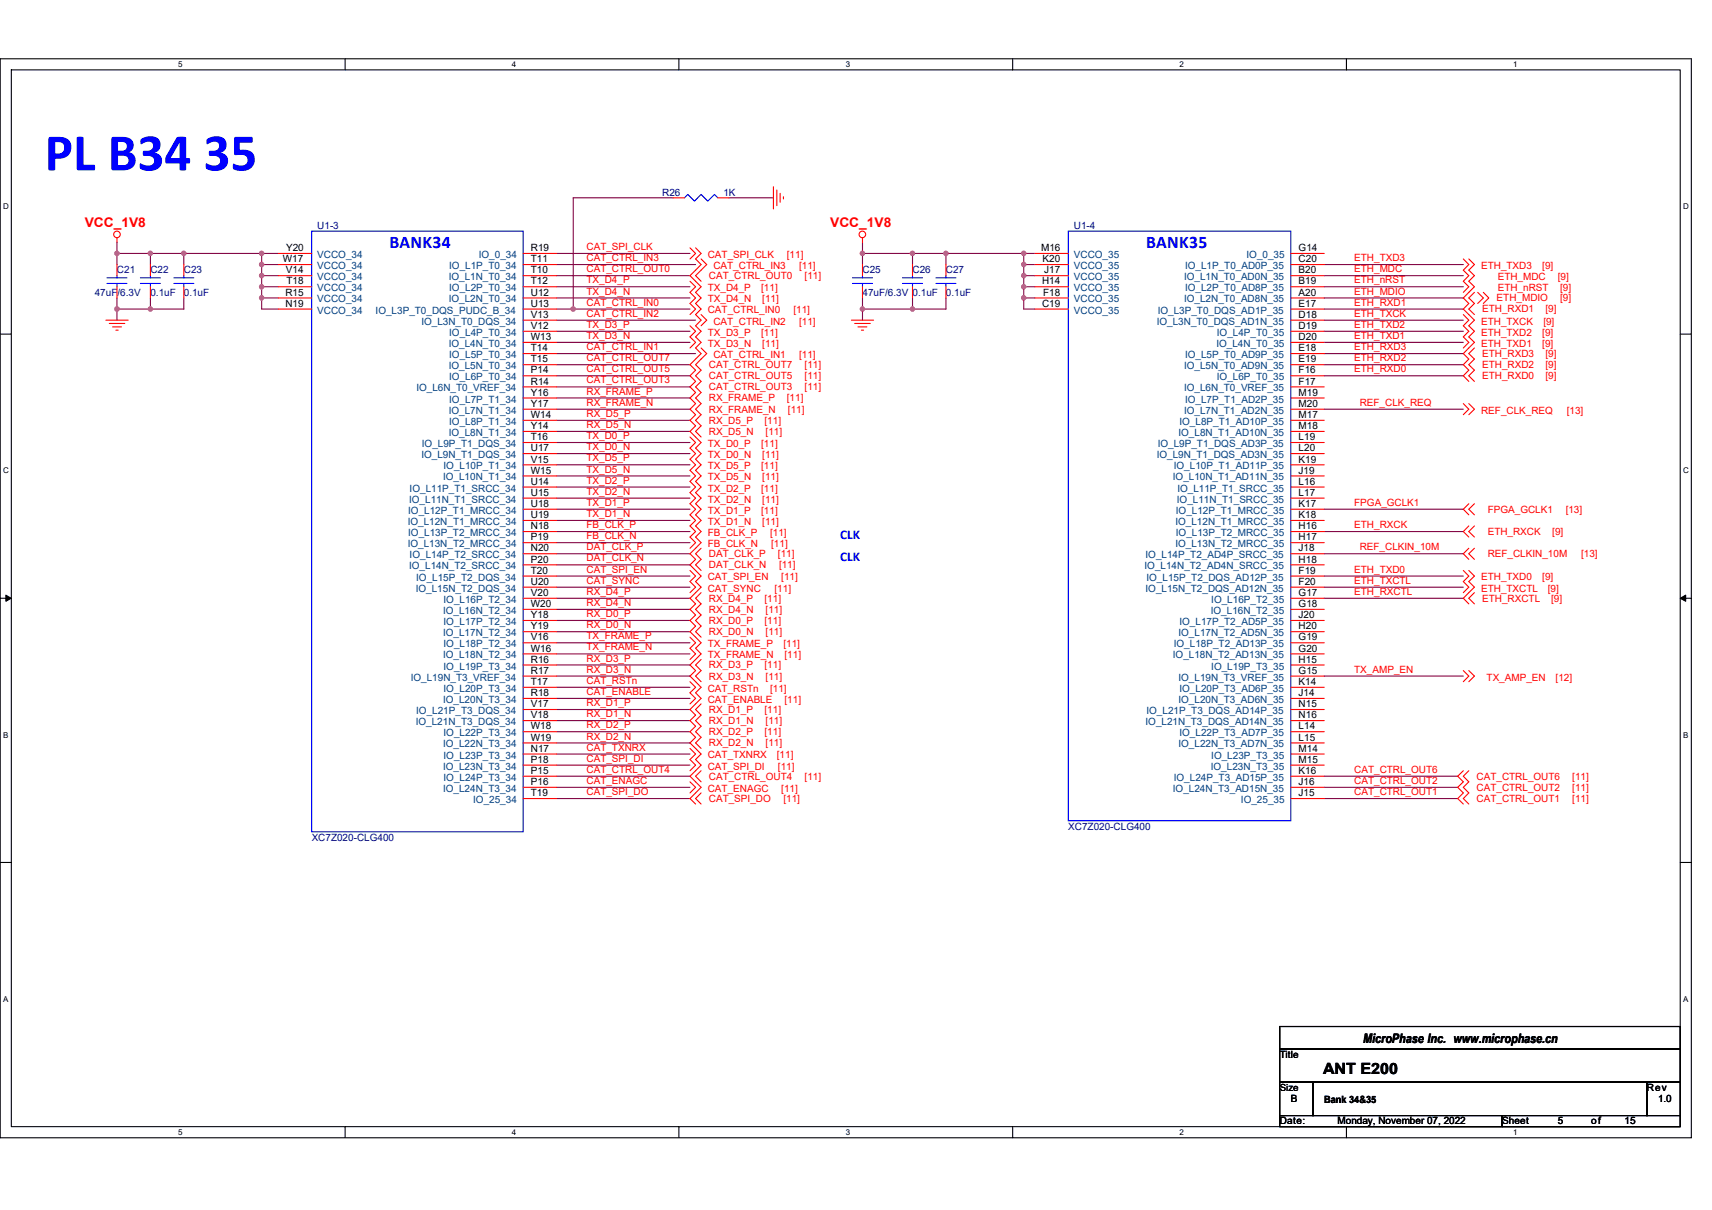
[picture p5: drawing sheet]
<svg xmlns="http://www.w3.org/2000/svg" width="297mm" height="210mm" viewBox="0 0 297 210" stroke-linecap="round" stroke-linejoin="round" font-family="sans-serif">
<defs><g id="words">
<g font-size="9.2" fill="#00f">
<text x="7.8" y="29.6">PL B34</text>
<text x="35.3" y="29.6">35</text>
</g>
<g font-size="3.1" fill="#00f">
<text x="67.6" y="43">BANK34</text>
<text x="198.9" y="43">BANK35</text>
</g>
<text font-size="2.7" x="229.5" y="186.4">ANT E200</text>
<g font-size="2.3" fill="#f00">
<text x="14.7" y="39.4">VCC_1V8</text>
<text x="144" y="39.4">VCC_1V8</text>
</g>
<g font-size="2.3" fill="#00f">
<text x="145.8" y="93.5">CLK</text>
<text x="145.8" y="97.3">CLK</text>
</g>
<text font-size="2.3" x="236.5" y="181.1">MicroPhase Inc. www.microphase.cn</text>
<g font-size="1.7" fill="#000080">
<text x="114.9" y="34">R26</text>
<text x="125.5" y="34">1K</text>
<text x="55.1" y="39.7">U1-3</text>
<text x="186.3" y="39.7">U1-4</text>
<text x="20.3" y="47.5">C21</text>
<text x="26.1" y="47.5">C22</text>
<text x="31.9" y="47.5">C23</text>
<text x="149.6" y="47.5">C25</text>
<text x="158.3" y="47.5">C26</text>
<text x="164.1" y="47.5">C27</text>
<text x="16.4" y="51.3">47uF/6.3V</text>
<text x="26.1" y="51.3">0.1uF</text>
<text x="31.9" y="51.3">0.1uF</text>
<text x="149.6" y="51.3">47uF/6.3V 0.1uF</text>
<text x="164.1" y="51.3">0.1uF</text>
<text x="185.4" y="144">XC7Z020-CLG400</text>
<text x="54.1" y="145.9">XC7Z020-CLG400</text>
</g>
<g font-size="1.7">
<text x="49.1" y="45.5">W17</text>
<text x="49.6" y="47.4">V14</text>
<text x="49.6" y="43.6">Y20</text>
<text x="92.1" y="43.6">R19</text>
<text x="92.1" y="45.5">T11</text>
<text x="92.1" y="47.4">T10</text>
<text x="180.6" y="43.6">M16</text>
<text x="180.9" y="45.5">K20</text>
<text x="181.2" y="47.4">J17</text>
<text x="225.3" y="43.6">G14</text>
<text x="225.3" y="45.5">C20</text>
<text x="225.3" y="47.4">B20</text>
<text x="49.5" y="51.3">R15</text>
<text x="49.5" y="53.2">N19</text>
<text x="49.7" y="49.4">T18</text>
<text x="92.1" y="49.4">T12</text>
<text x="92.1" y="53.2">U13</text>
<text x="92.1" y="51.3">U12</text>
<text x="180.8" y="49.4">H14</text>
<text x="180.8" y="53.2">C19</text>
<text x="181" y="51.3">F18</text>
<text x="225.3" y="49.4">B19</text>
<text x="225.3" y="53.2">E17</text>
<text x="225.3" y="51.3">A20</text>
<text x="92.1" y="57.1">V12</text>
<text x="92.1" y="55.2">V13</text>
<text x="92.1" y="59">W13</text>
<text x="225.3" y="55.2">D18</text>
<text x="225.3" y="57.1">D19</text>
<text x="225.3" y="59">D20</text>
<text x="92.1" y="61">T14</text>
<text x="92.1" y="64.8">P14</text>
<text x="92.1" y="62.9">T15</text>
<text x="225.3" y="61">E18</text>
<text x="225.3" y="64.8">F16</text>
<text x="225.3" y="62.9">E19</text>
<text x="92.1" y="68.7">Y16</text>
<text x="92.1" y="66.7">R14</text>
<text x="92.1" y="70.6">Y17</text>
<text x="225.3" y="68.7">M19</text>
<text x="225.3" y="66.7">F17</text>
<text x="225.3" y="70.6">M20</text>
<text x="92.1" y="76.4">T16</text>
<text x="92.1" y="72.5">W14</text>
<text x="92.1" y="74.5">Y14</text>
<text x="225.3" y="72.5">M17</text>
<text x="225.3" y="74.5">M18</text>
<text x="225.3" y="76.4">L19</text>
<text x="92.1" y="82.2">W15</text>
<text x="92.1" y="78.3">U17</text>
<text x="92.1" y="80.3">V15</text>
<text x="225.3" y="78.3">L20</text>
<text x="225.3" y="80.3">K19</text>
<text x="225.3" y="82.2">J19</text>
<text x="92.1" y="86">U15</text>
<text x="92.1" y="88">U18</text>
<text x="92.1" y="84.1">U14</text>
<text x="92.1" y="89.9">U19</text>
<text x="225.3" y="86">L17</text>
<text x="225.3" y="88">K17</text>
<text x="225.3" y="84.1">L16</text>
<text x="225.3" y="89.9">K18</text>
<text x="92.1" y="91.8">N18</text>
<text x="92.1" y="95.7">N20</text>
<text x="92.1" y="93.8">P19</text>
<text x="225.3" y="91.8">H16</text>
<text x="225.3" y="95.7">J18</text>
<text x="225.3" y="93.8">H17</text>
<text x="92.1" y="97.6">P20</text>
<text x="92.1" y="101.5">U20</text>
<text x="92.1" y="99.6">T20</text>
<text x="225.3" y="99.6">F19</text>
<text x="225.3" y="101.5">F20</text>
<text x="225.3" y="97.6">H18</text>
<text x="92.1" y="105.3">W20</text>
<text x="92.1" y="103.4">V20</text>
<text x="92.1" y="107.3">Y18</text>
<text x="225.3" y="107.3">J20</text>
<text x="225.3" y="105.3">G18</text>
<text x="225.3" y="103.4">G17</text>
<text x="92.1" y="109.2">Y19</text>
<text x="92.1" y="113.1">W16</text>
<text x="92.1" y="111.1">V16</text>
<text x="225.3" y="109.2">H20</text>
<text x="225.3" y="111.1">G19</text>
<text x="225.3" y="113.1">G20</text>
<text x="92.1" y="116.9">R17</text>
<text x="92.1" y="115">R16</text>
<text x="92.1" y="118.9">T17</text>
<text x="225.3" y="118.9">K14</text>
<text x="225.3" y="116.9">G15</text>
<text x="225.3" y="115">H15</text>
<text x="92.1" y="124.7">V18</text>
<text x="92.1" y="120.8">R18</text>
<text x="92.1" y="122.7">V17</text>
<text x="225.3" y="120.8">J14</text>
<text x="225.3" y="122.7">N15</text>
<text x="225.3" y="124.7">N16</text>
<text x="92.1" y="128.5">W19</text>
<text x="92.1" y="126.6">W18</text>
<text x="92.1" y="130.5">N17</text>
<text x="225.3" y="126.6">L14</text>
<text x="225.3" y="128.5">L15</text>
<text x="225.3" y="130.5">M14</text>
<text x="92.1" y="132.4">P18</text>
<text x="92.1" y="136.2">P16</text>
<text x="92.1" y="134.3">P15</text>
<text x="225.3" y="132.4">M15</text>
<text x="225.3" y="134.3">K16</text>
<text x="225.3" y="136.2">J16</text>
<text x="92.1" y="138.2">T19</text>
<text x="225.3" y="138.2">J15</text>
<text x="222" y="183.6">Title</text>
<text x="222" y="189.3">Size</text>
<text x="224" y="191.3">B</text>
<text x="229.8" y="191.3">Bank 34&amp;35</text>
<text x="285.7" y="189.3">Rev</text>
<text x="287.7" y="191.3">1.0</text>
<text x="222" y="195.1">Date:</text>
<text x="232.1" y="195.1">Monday, November 07, 2022</text>
<text x="260.6" y="195.1">Sheet</text>
<text x="270.3" y="195.1">5</text>
<text x="276.1" y="195.1">of</text>
<text x="281.9" y="195.1">15</text>
</g>
<g font-size="1.7" fill="#004080">
<text x="55.1" y="44.8">VCCO_34</text>
<text x="55.1" y="46.7">VCCO_34</text>
<text x="77.9" y="46.7">IO_L1P_T0_34</text>
<text x="83.1" y="44.8">IO_0_34</text>
<text x="186.3" y="44.8">VCCO_35</text>
<text x="186.3" y="46.7">VCCO_35</text>
<text x="205.6" y="46.7">IO_L1P_T0_AD0P_35</text>
<text x="216.3" y="44.8">IO_0_35</text>
<text x="55.1" y="48.6">VCCO_34</text>
<text x="55.1" y="50.5">VCCO_34</text>
<text x="55.1" y="52.5">VCCO_34</text>
<text x="77.8" y="48.6">IO_L1N_T0_34</text>
<text x="77.8" y="52.5">IO_L2N_T0_34</text>
<text x="77.9" y="50.5">IO_L2P_T0_34</text>
<text x="186.3" y="48.6">VCCO_35</text>
<text x="186.3" y="50.5">VCCO_35</text>
<text x="186.3" y="52.5">VCCO_35</text>
<text x="205.4" y="48.6">IO_L1N_T0_AD0N_35</text>
<text x="205.4" y="52.5">IO_L2N_T0_AD8N_35</text>
<text x="205.6" y="50.5">IO_L2P_T0_AD8P_35</text>
<text x="55.1" y="54.4">VCCO_34</text>
<text x="65.2" y="54.4">IO_L3P_T0_DQS_PUDC_B_34</text>
<text x="73.1" y="56.3">IO_L3N_T0_DQS_34</text>
<text x="77.9" y="58.3">IO_L4P_T0_34</text>
<text x="186.3" y="54.4">VCCO_35</text>
<text x="200.7" y="56.3">IO_L3N_T0_DQS_AD1N_35</text>
<text x="200.9" y="54.4">IO_L3P_T0_DQS_AD1P_35</text>
<text x="211.1" y="58.3">IO_L4P_T0_35</text>
<text x="77.8" y="60.2">IO_L4N_T0_34</text>
<text x="77.8" y="64.1">IO_L5N_T0_34</text>
<text x="77.9" y="62.1">IO_L5P_T0_34</text>
<text x="77.9" y="66">IO_L6P_T0_34</text>
<text x="205.4" y="64.1">IO_L5N_T0_AD9N_35</text>
<text x="205.6" y="62.1">IO_L5P_T0_AD9P_35</text>
<text x="211" y="60.2">IO_L4N_T0_35</text>
<text x="211.1" y="66">IO_L6P_T0_35</text>
<text x="72.2" y="67.9">IO_L6N_T0_VREF_34</text>
<text x="77.8" y="71.8">IO_L7N_T1_34</text>
<text x="77.9" y="69.8">IO_L7P_T1_34</text>
<text x="205.4" y="67.9">IO_L6N_T0_VREF_35</text>
<text x="205.4" y="71.8">IO_L7N_T1_AD2N_35</text>
<text x="205.6" y="69.8">IO_L7P_T1_AD2P_35</text>
<text x="73.2" y="77.6">IO_L9P_T1_DQS_34</text>
<text x="77.8" y="75.6">IO_L8N_T1_34</text>
<text x="77.9" y="73.7">IO_L8P_T1_34</text>
<text x="200.9" y="77.6">IO_L9P_T1_DQS_AD3P_35</text>
<text x="204.5" y="75.6">IO_L8N_T1_AD10N_35</text>
<text x="204.6" y="73.7">IO_L8P_T1_AD10P_35</text>
<text x="73.1" y="79.5">IO_L9N_T1_DQS_34</text>
<text x="76.9" y="83.4">IO_L10N_T1_34</text>
<text x="77" y="81.4">IO_L10P_T1_34</text>
<text x="200.7" y="79.5">IO_L9N_T1_DQS_AD3N_35</text>
<text x="203.5" y="83.4">IO_L10N_T1_AD11N_35</text>
<text x="203.7" y="81.4">IO_L10P_T1_AD11P_35</text>
<text x="70.8" y="89.2">IO_L12P_T1_MRCC_34</text>
<text x="71" y="87.2">IO_L11N_T1_SRCC_34</text>
<text x="71.1" y="85.3">IO_L11P_T1_SRCC_34</text>
<text x="204" y="89.2">IO_L12P_T1_MRCC_35</text>
<text x="204.2" y="87.2">IO_L11N_T1_SRCC_35</text>
<text x="204.3" y="85.3">IO_L11P_T1_SRCC_35</text>
<text x="70.7" y="91.1">IO_L12N_T1_MRCC_34</text>
<text x="70.7" y="95">IO_L13N_T2_MRCC_34</text>
<text x="70.8" y="93">IO_L13P_T2_MRCC_34</text>
<text x="203.9" y="91.1">IO_L12N_T1_MRCC_35</text>
<text x="203.9" y="95">IO_L13N_T2_MRCC_35</text>
<text x="204" y="93">IO_L13P_T2_MRCC_35</text>
<text x="71" y="98.8">IO_L14N_T2_SRCC_34</text>
<text x="71.1" y="96.9">IO_L14P_T2_SRCC_34</text>
<text x="72.2" y="100.8">IO_L15P_T2_DQS_34</text>
<text x="198.6" y="98.8">IO_L14N_T2_AD4N_SRCC_35</text>
<text x="198.8" y="96.9">IO_L14P_T2_AD4P_SRCC_35</text>
<text x="198.9" y="100.8">IO_L15P_T2_DQS_AD12P_35</text>
<text x="72.1" y="102.7">IO_L15N_T2_DQS_34</text>
<text x="76.9" y="106.5">IO_L16N_T2_34</text>
<text x="77" y="104.6">IO_L16P_T2_34</text>
<text x="198.8" y="102.7">IO_L15N_T2_DQS_AD12N_35</text>
<text x="210.1" y="106.5">IO_L16N_T2_35</text>
<text x="210.2" y="104.6">IO_L16P_T2_35</text>
<text x="76.9" y="110.4">IO_L17N_T2_34</text>
<text x="77" y="108.5">IO_L17P_T2_34</text>
<text x="77" y="112.3">IO_L18P_T2_34</text>
<text x="203.7" y="112.3">IO_L18P_T2_AD13P_35</text>
<text x="204.5" y="110.4">IO_L17N_T2_AD5N_35</text>
<text x="204.6" y="108.5">IO_L17P_T2_AD5P_35</text>
<text x="71.3" y="118.1">IO_L19N_T3_VREF_34</text>
<text x="76.9" y="114.3">IO_L18N_T2_34</text>
<text x="77" y="116.2">IO_L19P_T3_34</text>
<text x="203.5" y="114.3">IO_L18N_T2_AD13N_35</text>
<text x="204.5" y="118.1">IO_L19N_T3_VREF_35</text>
<text x="210.2" y="116.2">IO_L19P_T3_35</text>
<text x="72.1" y="125.8">IO_L21N_T3_DQS_34</text>
<text x="72.2" y="123.9">IO_L21P_T3_DQS_34</text>
<text x="76.9" y="122">IO_L20N_T3_34</text>
<text x="77" y="120.1">IO_L20P_T3_34</text>
<text x="198.8" y="125.8">IO_L21N_T3_DQS_AD14N_35</text>
<text x="198.9" y="123.9">IO_L21P_T3_DQS_AD14P_35</text>
<text x="204.5" y="122">IO_L20N_T3_AD6N_35</text>
<text x="204.6" y="120.1">IO_L20P_T3_AD6P_35</text>
<text x="76.9" y="129.7">IO_L22N_T3_34</text>
<text x="77" y="127.8">IO_L22P_T3_34</text>
<text x="77" y="131.6">IO_L23P_T3_34</text>
<text x="204.5" y="129.7">IO_L22N_T3_AD7N_35</text>
<text x="204.6" y="127.8">IO_L22P_T3_AD7P_35</text>
<text x="210.2" y="131.6">IO_L23P_T3_35</text>
<text x="76.9" y="133.6">IO_L23N_T3_34</text>
<text x="76.9" y="137.4">IO_L24N_T3_34</text>
<text x="77" y="135.5">IO_L24P_T3_34</text>
<text x="203.5" y="137.4">IO_L24N_T3_AD15N_35</text>
<text x="203.7" y="135.5">IO_L24P_T3_AD15P_35</text>
<text x="210.1" y="133.6">IO_L23N_T3_35</text>
<text x="82.1" y="139.4">IO_25_34</text>
<text x="215.3" y="139.4">IO_25_35</text>
</g>
<g font-size="1.7" fill="#f00">
<text x="101.8" y="43.4">CAT_SPI_CLK</text>
<text x="101.8" y="45.3">CAT_CTRL_IN3</text>
<text x="101.8" y="47.2">CAT_CTRL_OUT0</text>
<text x="122.8" y="44.7">CAT_SPI_CLK</text>
<text x="123.8" y="46.7">CAT_CTRL_IN3</text>
<text x="136.5" y="44.7">[11]</text>
<text x="138.6" y="46.7">[11]</text>
<text x="235" y="45.3">ETH_TXD3</text>
<text x="235" y="47.2">ETH_MDC</text>
<text x="257" y="46.7">ETH_TXD3</text>
<text x="267.6" y="46.7">[9]</text>
<text x="101.8" y="49.2">TX_D4_P</text>
<text x="101.8" y="51.1">TX_D4_N</text>
<text x="101.8" y="53">CAT_CTRL_IN0</text>
<text x="122.8" y="50.5">TX_D4_P</text>
<text x="122.8" y="52.5">TX_D4_N</text>
<text x="123" y="48.4">CAT_CTRL_OUT0</text>
<text x="132.1" y="50.5">[11]</text>
<text x="132.3" y="52.5">[11]</text>
<text x="139.6" y="48.4">[11]</text>
<text x="235" y="51.1">ETH_MDIO</text>
<text x="235" y="49.2">ETH_nRST</text>
<text x="235" y="53">ETH_RXD1</text>
<text x="259.7" y="52.3">ETH_MDIO</text>
<text x="259.9" y="50.5">ETH_nRST</text>
<text x="259.9" y="48.6">ETH_MDC</text>
<text x="270.3" y="48.6">[9]</text>
<text x="270.7" y="50.5">[9]</text>
<text x="270.7" y="52.3">[9]</text>
<text x="101.8" y="56.9">TX_D3_P</text>
<text x="101.8" y="58.8">TX_D3_N</text>
<text x="101.8" y="55">CAT_CTRL_IN2</text>
<text x="122.8" y="58.3">TX_D3_P</text>
<text x="122.8" y="54.4">CAT_CTRL_IN0</text>
<text x="123.8" y="56.3">CAT_CTRL_IN2</text>
<text x="132.1" y="58.3">[11]</text>
<text x="137.7" y="54.4">[11]</text>
<text x="138.6" y="56.3">[11]</text>
<text x="235" y="56.9">ETH_TXD2</text>
<text x="235" y="58.8">ETH_TXD1</text>
<text x="235" y="55">ETH_TXCK</text>
<text x="257" y="58.3">ETH_TXD2</text>
<text x="257" y="56.3">ETH_TXCK</text>
<text x="257.2" y="54.2">ETH_RXD1</text>
<text x="267.6" y="58.3">[9]</text>
<text x="267.8" y="56.3">[9]</text>
<text x="268.2" y="54.2">[9]</text>
<text x="101.8" y="60.8">CAT_CTRL_IN1</text>
<text x="101.8" y="62.7">CAT_CTRL_OUT7</text>
<text x="101.8" y="64.6">CAT_CTRL_OUT5</text>
<text x="122.8" y="60.2">TX_D3_N</text>
<text x="123" y="63.9">CAT_CTRL_OUT7</text>
<text x="123" y="65.8">CAT_CTRL_OUT5</text>
<text x="123.8" y="62.1">CAT_CTRL_IN1</text>
<text x="132.3" y="60.2">[11]</text>
<text x="138.6" y="62.1">[11]</text>
<text x="139.6" y="63.9">[11]</text>
<text x="139.6" y="65.8">[11]</text>
<text x="235" y="60.8">ETH_RXD3</text>
<text x="235" y="62.7">ETH_RXD2</text>
<text x="235" y="64.6">ETH_RXD0</text>
<text x="257" y="60.2">ETH_TXD1</text>
<text x="257.2" y="61.9">ETH_RXD3</text>
<text x="257.2" y="63.9">ETH_RXD2</text>
<text x="257.2" y="65.8">ETH_RXD0</text>
<text x="267.6" y="60.2">[9]</text>
<text x="268.2" y="61.9">[9]</text>
<text x="268.2" y="63.9">[9]</text>
<text x="268.2" y="65.8">[9]</text>
<text x="101.8" y="68.5">RX_FRAME_P</text>
<text x="101.8" y="70.4">RX_FRAME_N</text>
<text x="101.8" y="66.5">CAT_CTRL_OUT3</text>
<text x="123" y="71.6">RX_FRAME_N</text>
<text x="123" y="69.7">RX_FRAME_P</text>
<text x="123" y="67.7">CAT_CTRL_OUT3</text>
<text x="136.5" y="69.7">[11]</text>
<text x="136.7" y="71.6">[11]</text>
<text x="139.6" y="67.7">[11]</text>
<text x="235.9" y="70.4">REF_CLK_REQ</text>
<text x="257" y="71.8">REF_CLK_REQ</text>
<text x="271.8" y="71.8">[13]</text>
<text x="101.8" y="72.3">RX_D5_P</text>
<text x="101.8" y="74.3">RX_D5_N</text>
<text x="101.8" y="76.2">TX_D0_P</text>
<text x="122.8" y="77.6">TX_D0_P</text>
<text x="123" y="73.5">RX_D5_P</text>
<text x="123" y="75.4">RX_D5_N</text>
<text x="132.1" y="77.6">[11]</text>
<text x="132.6" y="73.5">[11]</text>
<text x="132.8" y="75.4">[11]</text>
<text x="101.8" y="78.1">TX_D0_N</text>
<text x="101.8" y="82">TX_D5_N</text>
<text x="101.8" y="80.1">TX_D5_P</text>
<text x="101.8" y="83.9">TX_D2_P</text>
<text x="122.8" y="79.5">TX_D0_N</text>
<text x="122.8" y="81.4">TX_D5_P</text>
<text x="122.8" y="83.4">TX_D5_N</text>
<text x="132.1" y="81.4">[11]</text>
<text x="132.3" y="79.5">[11]</text>
<text x="132.3" y="83.4">[11]</text>
<text x="101.8" y="85.9">TX_D2_N</text>
<text x="101.8" y="87.8">TX_D1_P</text>
<text x="101.8" y="89.7">TX_D1_N</text>
<text x="122.8" y="85.3">TX_D2_P</text>
<text x="122.8" y="87.2">TX_D2_N</text>
<text x="122.8" y="89.2">TX_D1_P</text>
<text x="132.1" y="85.3">[11]</text>
<text x="132.1" y="89.2">[11]</text>
<text x="132.3" y="87.2">[11]</text>
<text x="235" y="87.8">FPGA_GCLK1</text>
<text x="258.1" y="89">FPGA_GCLK1</text>
<text x="271.6" y="89">[13]</text>
<text x="101.8" y="91.7">FB_CLK_P</text>
<text x="101.8" y="93.6">FB_CLK_N</text>
<text x="101.8" y="95.5">DAT_CLK_P</text>
<text x="122.8" y="91.1">TX_D1_N</text>
<text x="122.8" y="93">FB_CLK_P</text>
<text x="122.8" y="95">FB_CLK_N</text>
<text x="132.3" y="91.1">[11]</text>
<text x="133.6" y="93">[11]</text>
<text x="133.8" y="95">[11]</text>
<text x="235" y="91.7">ETH_RXCK</text>
<text x="235.9" y="95.5">REF_CLKIN_10M</text>
<text x="258.1" y="92.8">ETH_RXCK</text>
<text x="269.3" y="92.8">[9]</text>
<text x="101.8" y="97.4">DAT_CLK_N</text>
<text x="101.8" y="99.4">CAT_SPI_EN</text>
<text x="101.8" y="101.3">CAT_SYNC</text>
<text x="122.8" y="100.7">CAT_SPI_EN</text>
<text x="123" y="98.6">DAT_CLK_N</text>
<text x="123" y="96.7">DAT_CLK_P</text>
<text x="135" y="96.7">[11]</text>
<text x="135.2" y="98.6">[11]</text>
<text x="135.5" y="100.7">[11]</text>
<text x="235" y="99.4">ETH_TXD0</text>
<text x="235" y="101.3">ETH_TXCTL</text>
<text x="257" y="100.7">ETH_TXD0</text>
<text x="258.1" y="96.7">REF_CLKIN_10M</text>
<text x="267.6" y="100.7">[9]</text>
<text x="274.3" y="96.7">[13]</text>
<text x="101.8" y="103.2">RX_D4_P</text>
<text x="101.8" y="105.2">RX_D4_N</text>
<text x="101.8" y="107.1">RX_D0_P</text>
<text x="122.8" y="102.7">CAT_SYNC</text>
<text x="123" y="104.4">RX_D4_P</text>
<text x="123" y="106.3">RX_D4_N</text>
<text x="132.6" y="104.4">[11]</text>
<text x="132.8" y="106.3">[11]</text>
<text x="134.4" y="102.7">[11]</text>
<text x="235" y="103.2">ETH_RXCTL</text>
<text x="257" y="102.7">ETH_TXCTL</text>
<text x="257.2" y="104.4">ETH_RXCTL</text>
<text x="268.6" y="102.7">[9]</text>
<text x="269.1" y="104.4">[9]</text>
<text x="101.8" y="109">RX_D0_N</text>
<text x="101.8" y="111">TX_FRAME_P</text>
<text x="101.8" y="112.9">TX_FRAME_N</text>
<text x="122.8" y="112.3">TX_FRAME_P</text>
<text x="123" y="108.3">RX_D0_P</text>
<text x="123" y="110.2">RX_D0_N</text>
<text x="132.6" y="108.3">[11]</text>
<text x="132.8" y="110.2">[11]</text>
<text x="135.9" y="112.3">[11]</text>
<text x="101.8" y="114.8">RX_D3_P</text>
<text x="101.8" y="116.7">RX_D3_N</text>
<text x="101.8" y="118.7">CAT_RSTn</text>
<text x="122.8" y="114.3">TX_FRAME_N</text>
<text x="123" y="117.9">RX_D3_N</text>
<text x="123" y="116">RX_D3_P</text>
<text x="132.6" y="116">[11]</text>
<text x="132.8" y="117.9">[11]</text>
<text x="136.1" y="114.3">[11]</text>
<text x="235" y="116.7">TX_AMP_EN</text>
<text x="257.9" y="118.1">TX_AMP_EN</text>
<text x="269.9" y="118.1">[12]</text>
<text x="101.8" y="124.5">RX_D1_N</text>
<text x="101.8" y="122.5">RX_D1_P</text>
<text x="101.8" y="120.6">CAT_ENABLE</text>
<text x="122.8" y="120">CAT_RSTn</text>
<text x="122.8" y="122">CAT_ENABLE</text>
<text x="123" y="125.6">RX_D1_N</text>
<text x="123" y="123.7">RX_D1_P</text>
<text x="132.6" y="123.7">[11]</text>
<text x="132.8" y="125.6">[11]</text>
<text x="133.6" y="120">[11]</text>
<text x="136.1" y="122">[11]</text>
<text x="101.8" y="126.4">RX_D2_P</text>
<text x="101.8" y="128.3">RX_D2_N</text>
<text x="101.8" y="130.3">CAT_TXNRX</text>
<text x="122.8" y="131.6">CAT_TXNRX</text>
<text x="123" y="127.6">RX_D2_P</text>
<text x="123" y="129.5">RX_D2_N</text>
<text x="132.6" y="127.6">[11]</text>
<text x="132.8" y="129.5">[11]</text>
<text x="134.8" y="131.6">[11]</text>
<text x="101.8" y="132.2">CAT_SPI_DI</text>
<text x="101.8" y="138">CAT_SPI_DO</text>
<text x="101.8" y="134.1">CAT_CTRL_OUT4</text>
<text x="101.8" y="136">CAT_ENAGC</text>
<text x="122.8" y="133.6">CAT_SPI_DI</text>
<text x="122.8" y="137.4">CAT_ENAGC</text>
<text x="123" y="135.3">CAT_CTRL_OUT4</text>
<text x="135" y="133.6">[11]</text>
<text x="135.5" y="137.4">[11]</text>
<text x="139.6" y="135.3">[11]</text>
<text x="235" y="134.1">CAT_CTRL_OUT6</text>
<text x="235" y="138">CAT_CTRL_OUT1</text>
<text x="235" y="136">CAT_CTRL_OUT2</text>
<text x="256.2" y="135.3">CAT_CTRL_OUT6</text>
<text x="256.2" y="137.2">CAT_CTRL_OUT2</text>
<text x="272.8" y="135.3">[11]</text>
<text x="272.8" y="137.2">[11]</text>
<text x="123" y="139.1">CAT_SPI_DO</text>
<text x="135.9" y="139.1">[11]</text>
<text x="256.2" y="139.1">CAT_CTRL_OUT1</text>
<text x="272.8" y="139.1">[11]</text>
</g>
<g font-size="1.4">
<text x="30.9" y="11.7">5</text>
<text x="88.8" y="11.7">4</text>
<text x="146.7" y="11.7">3</text>
<text x="204.7" y="11.7">2</text>
<text x="262.6" y="11.7">1</text>
<text x=".5" y="36.3">D</text>
<text x="292" y="36.3">D</text>
<text x=".5" y="82.1">C</text>
<text x="292" y="82.1">C</text>
<text x=".5" y="128">B</text>
<text x="292" y="128">B</text>
<text x=".5" y="173.8">A</text>
<text x="292" y="173.8">A</text>
<text x="30.9" y="197">5</text>
<text x="88.8" y="197">4</text>
<text x="146.7" y="197">3</text>
<text x="204.7" y="197">2</text>
<text x="262.6" y="197">1</text>
</g>
</g></defs>
<path d="M0 10.2h293.5v187.2h-293.5zM2 12.1h289.5v183.4h-289.5z" fill="none" stroke="#000" stroke-width=".19"/>
<g fill="#fff">
<path d="M30.9 10.4h.8v1.6h-.8z"/>
<path d="M30.9 195.7h.8v1.6h-.8z"/>
</g>
<path d="M59.9 10.2v1.9M59.9 195.5v1.9" fill="none" stroke="#000" stroke-width=".19"/>
<g fill="#fff">
<path d="M88.8 10.4h.8v1.6h-.8z"/>
<path d="M88.8 195.7h.8v1.6h-.8z"/>
</g>
<path d="M117.8 10.2v1.9M117.8 195.5v1.9" fill="none" stroke="#000" stroke-width=".19"/>
<g fill="#fff">
<path d="M146.7 10.4h.8v1.6h-.8z"/>
<path d="M146.7 195.7h.8v1.6h-.8z"/>
</g>
<path d="M175.7 10.2v1.9M175.7 195.5v1.9" fill="none" stroke="#000" stroke-width=".19"/>
<g fill="#fff">
<path d="M204.7 10.4h.7v1.6h-.7z"/>
<path d="M204.7 195.7h.7v1.6h-.7z"/>
</g>
<path d="M233.6 10.2v1.9M233.6 195.5v1.9" fill="none" stroke="#000" stroke-width=".19"/>
<g fill="#fff">
<path d="M262.6 10.4h.7v1.6h-.7z"/>
<path d="M262.6 195.7h.7v1.6h-.7z"/>
<path d="M.5 35.1h1v1.5h-1z"/>
<path d="M292 35.1h1v1.5h-1z"/>
<path d="M.5 80.9h1v1.5h-1z"/>
<path d="M292 80.9h1v1.5h-1z"/>
</g>
<path d="M0 58h2M291.5 58h2" fill="none" stroke="#000" stroke-width=".19"/>
<g fill="#fff">
<path d="M.5 126.7h.9v1.6h-.9z"/>
<path d="M292 126.7h.9v1.6h-.9z"/>
</g>
<path d="M0 103.8h2M291.5 103.8h2" fill="none" stroke="#000" stroke-width=".19"/>
<path d="M1 103.3l1 .5-1 .6zM291.5 103.8l1-.5v1.1z" fill="#000" stroke="#000" stroke-width=".17"/>
<g fill="#fff">
<path d="M.5 172.6h.9v1.5h-.9z"/>
<path d="M292 172.6h.9v1.5h-.9z"/>
</g>
<path d="M0 149.7h2M291.5 149.7h2M222 178.1h69.5v3.9h-69.5zM222 182h69.5v5.8h-69.5zM222 187.8h5.8v5.8h-5.8zM222 193.6h38.6v1.9h-38.6zM227.8 187.8h57.9v5.8h-57.9zM260.6 193.6h30.9v1.9h-30.9zM285.7 187.8h5.8v5.8h-5.8z" fill="none" stroke="#000" stroke-width=".19"/>
<g fill="none" stroke="#800040" stroke-width=".19">
<path d="M116.8 34.3h-17.3v19.3M126.5 34.3h7.7M20.3 42.1v1.9M20.3 51.7v1.9M20.3 53.6v2M20.3 44h5.8M20.3 53.6h5.8M20.3 44v1.9M26.1 51.7v1.9M26.1 44v1.9M26.1 44h5.8M31.9 51.7v1.9h-5.8"/>
<path d="M45.4 49.8v1.9M45.4 47.8v2M45.4 45.9v1.9M45.4 49.8h2.9M45.4 47.8h2.9M45.4 45.9h2.9M45.4 44h-13.5v1.9M45.4 44v1.9M45.4 51.7v1.9h2.9M45.4 44h2.9M45.4 51.7h2.9M96.6 45.9h24.1"/>
<path d="M96.6 55.6h24.1M96.6 53.6h23.1M96.6 49.8h23.1M96.6 51.7h23.1M96.6 57.5h23.1M96.6 59.4h23.1M96.6 44h23.1M96.6 47.8h23.1M149.6 51.7v1.9M149.6 53.6h8.7M149.6 44h8.7M149.6 42.1v1.9"/>
<path d="M149.6 44v1.9M149.6 53.6v2M158.3 44v1.9M158.3 51.7v1.9M158.3 44h5.8M164.1 44v1.9M164.1 44h13.5M164.1 51.7v1.9h-5.8M177.6 49.8h2M177.6 47.8h2M177.6 45.9h2M177.6 51.7v1.9h2"/>
<path d="M177.6 49.8v1.9M177.6 47.8v2M177.6 45.9v1.9M177.6 44h2M177.6 51.7h2M177.6 44v1.9M229.8 51.7h24.1M229.8 49.8h24.1M229.8 45.9h24.1M229.8 47.8h24.1M229.8 53.6h24.1M229.8 57.5h24.1"/>
<path d="M229.8 59.4h24.1M229.8 55.6h24.1M96.6 61.4h24.1M96.6 69.1h23.1M96.6 71h23.1M96.6 72.9h23.1M96.6 74.9h23.1M96.6 78.7h23.1M96.6 76.8h23.1M96.6 63.3h23.1M96.6 65.2h23.1M96.6 67.1h23.1"/>
<path d="M229.8 61.4h24.1M229.8 63.3h24.1M229.8 65.2h24.1M229.8 71h24.1M96.6 82.6h23.1M96.6 80.7h23.1M96.6 84.5h23.1M96.6 86.4h23.1M96.6 88.4h23.1M96.6 90.3h23.1M96.6 92.2h23.1M96.6 94.2h23.1"/>
<path d="M96.6 96.1h23.1M96.6 98h23.1M96.6 100h23.1M229.8 88.4h24.1M229.8 92.2h24.1M229.8 100h24.1M229.8 96.1h24.1M96.6 103.8h23.1M96.6 105.7h23.1M96.6 107.7h23.1M96.6 109.6h23.1M96.6 111.5h23.1"/>
<path d="M96.6 113.5h23.1M96.6 115.4h23.1M96.6 117.3h23.1M96.6 119.3h23.1M96.6 101.9h23.1M229.8 101.9h24.1M229.8 103.8h24.1M229.8 117.3h24.1M96.6 125.1h23.1M96.6 123.1h23.1M96.6 127h23.1M96.6 128.9h23.1"/>
<path d="M96.6 132.8h23.1M96.6 138.6h23.1M96.6 121.2h23.1M96.6 130.9h23.1M96.6 134.7h23.1M96.6 136.6h23.1M229.8 134.7h23.1M229.8 136.6h23.1M229.8 138.6h23.1"/>
</g>
<g fill="#f0f" stroke="#f0f" stroke-width=".19">
<circle cx="149.6" cy="44" r=".38"/>
<circle cx="158.3" cy="44" r=".38"/>
<circle cx="164.1" cy="44" r=".38"/>
<circle cx="149.6" cy="53.6" r=".38"/>
<circle cx="158.3" cy="53.6" r=".38"/>
<circle cx="177.6" cy="44" r=".38"/>
<circle cx="177.6" cy="51.7" r=".38"/>
<circle cx="177.6" cy="49.8" r=".38"/>
<circle cx="177.6" cy="47.8" r=".38"/>
<circle cx="177.6" cy="45.9" r=".38"/>
<circle cx="26.1" cy="44" r=".38"/>
<circle cx="20.3" cy="44" r=".38"/>
<circle cx="31.9" cy="44" r=".38"/>
<circle cx="45.4" cy="44" r=".38"/>
<circle cx="20.3" cy="53.6" r=".38"/>
<circle cx="26.1" cy="53.6" r=".38"/>
<circle cx="45.4" cy="51.7" r=".38"/>
<circle cx="45.4" cy="49.8" r=".38"/>
<circle cx="45.4" cy="47.8" r=".38"/>
<circle cx="45.4" cy="45.9" r=".38"/>
<circle cx="99.4" cy="53.6" r=".38"/>
</g>
<g fill="none" stroke="#f00" stroke-width=".19">
<path d="M116.8 34.3h2M124.5 34.3h2M134.2 32.4v3.9M134.8 33v2.7M135.4 33.5v1.6M135.9 34.1v.4M18.4 55.6h3.8M19 56.1h2.7M19.5 56.7h1.6M20.1 57.3h.4M20.3 41.3v.8M20.3 45.9v1.9"/>
<path d="M20.3 49.8v1.9M26.1 45.9v1.9M26.1 49.8v1.9M31.9 45.9v1.9M31.9 49.8v1.9M48.3 44h5.8M48.3 45.9h5.8M48.3 47.8h5.8M48.3 49.8h5.8M48.3 51.7h5.8M48.3 53.6h5.8M90.8 44h5.8"/>
<path d="M90.8 45.9h5.8M90.8 47.8h5.8M90.8 49.8h5.8M90.8 51.7h5.8M90.8 53.6h5.8M90.8 55.6h5.8M90.8 57.5h5.8M90.8 59.4h5.8M119.7 48.8l1 1-1 .9 1 1-1 1 1 .9-1 1M119.7 56.5l1 1-1 1 1 .9-1 1M119.7 43l1 1-1 .9M120.7 43l.9 1-.9 .9 .9 1-1.9 1.9 1.9 2-.9 .9 .9 1-.9 1 .9 .9-.9 1 .9 1-.9 .9 .9 1-.9 1 .9 .9-.9 1 .9 1-1.9 1.9 1 .9-1 1 1 1-1 .9 1 1-1 1 1 .9-1 1 1 1-1 .9 1 1-1 1 1.9 1.9-.9 1 .9 .9-.9 1 .9 1-.9 .9 .9 1-.9 .9 .9 1-.9 1 .9 .9-.9 1 .9 1-.9 .9 .9 1-.9 1 .9 .9-.9 1 .9 1-1.9 1.9 1 1-1 .9 1.9 2-.9 .9 .9 1-1.9 1.9 1 1-1 .9 1 1-1 1 1 .9-1 1 1.9 1.9-.9 1 .9 1-1.9 1.9 1 1-1 .9 1.9 2-.9 .9 .9 1-1.9 1.9 1 1-1 1 1 .9-1 1 1 1-1 .9 1.9 2-.9 .9 .9 1-1.9 1.9 1.9 1.9-1.9 2 1 .9"/>
<path d="M121.6 44.9l1 1-1.9 1.9 .9 1M121.6 54.6l1 1-1 .9M147.7 55.6h3.9M148.3 56.1h2.7M148.9 56.7h1.5M149.5 57.3h.3M149.6 41.3v.8M149.6 45.9v1.9M149.6 49.8v1.9M158.3 45.9v1.9M158.3 49.8v1.9M164.1 45.9v1.9"/>
<path d="M164.1 49.8v1.9M179.6 44h5.8M179.6 45.9h5.8M179.6 47.8h5.8M179.6 49.8h5.8M179.6 51.7h5.8M179.6 53.6h5.8M224 44h5.8M224 45.9h5.8M224 47.8h5.8M224 49.8h5.8M224 51.7h5.8"/>
<path d="M224 53.6h5.8M224 55.6h5.8M224 57.5h5.8M224 59.4h5.8M253.9 44.9l.9 1-.9 1 .9 .9-.9 1 .9 1-.9 .9M253.9 54.6l.9 1-.9 .9 .9 1-.9 1 .9 .9-.9 1M254.8 44.9l1 1-1 1 1 .9-1 1 1 1-1.9 1.9 .9 1-.9 .9 1.9 2-1 .9 1 1-1 1 1 .9-1.9 2 .9 .9-.9 1 .9 .9-.9 1 .9 1M255.8 50.7l-1 1 1 1-1 .9 1 1M256.4 50.7l1 1-1 1M257.4 50.7l.9 1-.9 1M90.8 61.4h5.8M90.8 63.3h5.8"/>
<path d="M90.8 65.2h5.8M90.8 67.1h5.8M90.8 69.1h5.8M90.8 71h5.8M90.8 72.9h5.8M90.8 74.9h5.8M90.8 76.8h5.8M90.8 78.7h5.8M119.7 75.8l1 1-1 1 1 .9-1 1 1 1-1 .9 1 1-1 .9 1 1-1 1 1 .9-1 1 1 1-1 .9 1 1-1 1 1 .9-1 1 1 1-1 .9M121.6 60.4l1 1-1.9 1.9 .9 .9-.9 1 .9 1-.9 .9 .9 1-.9 1 .9 .9-.9 1 .9 1-.9 .9 .9 1-.9 1 .9 .9M224 61.4h5.8M224 63.3h5.8"/>
<path d="M224 65.2h5.8M224 67.1h5.8M224 69.1h5.8M224 71h5.8M224 72.9h5.8M224 74.9h5.8M224 76.8h5.8M224 78.7h5.8M253.9 70l.9 1-.9 1M254.8 70l1 1-1 1M255.8 60.4l-1 1 1 .9-1 1 1 .9-1 1 1 1M90.8 80.7h5.8"/>
<path d="M90.8 82.6h5.8M90.8 84.5h5.8M90.8 86.4h5.8M90.8 88.4h5.8M90.8 90.3h5.8M90.8 92.2h5.8M90.8 94.2h5.8M90.8 96.1h5.8M90.8 98h5.8M90.8 100h5.8M119.7 99l1 1-1 .9 1 1-1 .9M121.6 95.1l-.9 1 .9 1-.9 .9 .9 1"/>
<path d="M224 80.7h5.8M224 82.6h5.8M224 84.5h5.8M224 86.4h5.8M224 88.4h5.8M224 90.3h5.8M224 92.2h5.8M224 94.2h5.8M224 96.1h5.8M224 98h5.8M224 100h5.8M253.9 99l.9 1-.9 .9 .9 1-.9 .9"/>
<path d="M254.8 87.4l-.9 1 .9 .9M254.8 91.3l-.9 .9 .9 1M254.8 95.1l-.9 1 .9 1M254.8 99l1 1-1 .9 1 1-1.9 1.9 .9 1M255.8 87.4l-1 1 1 .9M255.8 91.3l-1 .9 1 1M255.8 95.1l-1 1 1 1M90.8 101.9h5.8M90.8 103.8h5.8M90.8 105.7h5.8M90.8 107.7h5.8M90.8 109.6h5.8"/>
<path d="M90.8 111.5h5.8M90.8 113.5h5.8M90.8 115.4h5.8M90.8 117.3h5.8M90.8 119.3h5.8M119.7 110.6l1 .9-1 1 1 1-1 .9M119.7 118.3l1 1-1 .9 1 1-1 1M121.6 102.8l-.9 1 .9 1-.9 .9 .9 1-.9 1 .9 .9-.9 1 .9 1M121.6 114.4l-.9 1 .9 1-.9 .9 .9 1M224 101.9h5.8M224 103.8h5.8M224 105.7h5.8"/>
<path d="M224 107.7h5.8M224 109.6h5.8M224 111.5h5.8M224 113.5h5.8M224 115.4h5.8M224 117.3h5.8M224 119.3h5.8M253.9 116.4l.9 .9-.9 1M254.8 116.4l1 .9-1 1M255.8 102.8l-1 1 1 1M90.8 121.2h5.8M90.8 123.1h5.8"/>
<path d="M90.8 125.1h5.8M90.8 127h5.8M90.8 128.9h5.8M90.8 130.9h5.8M90.8 132.8h5.8M90.8 134.7h5.8M90.8 136.6h5.8M90.8 138.6h5.8M119.7 129.9l1 1-1 .9 1 1-1 1M119.7 135.7l1 .9-1 1M121.6 122.2l-.9 .9 .9 1-.9 1 .9 .9-.9 1 .9 1-.9 .9 .9 1M121.6 137.6l-.9 1 .9 .9"/>
<path d="M121.6 133.8l-.9 .9 .9 1M224 121.2h5.8M224 123.1h5.8M224 125.1h5.8M224 127h5.8M224 128.9h5.8M224 130.9h5.8M224 132.8h5.8M224 134.7h5.8M224 136.6h5.8M224 138.6h5.8M253.9 133.8l-1 .9 1 1-1 .9 1 1-1 1 1 .9"/>
<path d="M254.8 133.8l-.9 .9 .9 1-.9 .9 .9 1-.9 1 .9 .9"/>
<circle cx="20.3" cy="40.7" r=".57"/>
<circle cx="149.6" cy="40.7" r=".57"/>
</g>
<g fill="none" stroke="#00f" stroke-width=".19">
<path d="M118.8 34.3l.5-.6 1.2 1.2 1.1-1.2 1.2 1.2 1.2-1.2 .5 .6M18.6 49.2h3.4M18.6 48.2h3.4M20.3 47.8v.4M20.3 49.2v.6M24.4 49.2h3.4M24.4 48.2h3.4M26.1 47.8v.4M26.1 49.2v.6M30.2 49.2h3.4M30.2 48.2h3.4M31.9 47.8v.4"/>
<path d="M31.9 49.2v.6M54.1 40.1h36.7v104.3h-36.7zM147.9 49.2h3.5M147.9 48.2h3.5M149.6 47.8v.4M149.6 49.2v.6M156.6 49.2h3.5M156.6 48.2h3.5M158.3 47.8v.4M158.3 49.2v.6M162.4 49.2h3.5M162.4 48.2h3.5"/>
<path d="M164.1 47.8v.4M164.1 49.2v.6M185.4 40.1h38.6v102.3h-38.6z"/>
</g>
<use href="#words"/>
</svg>
